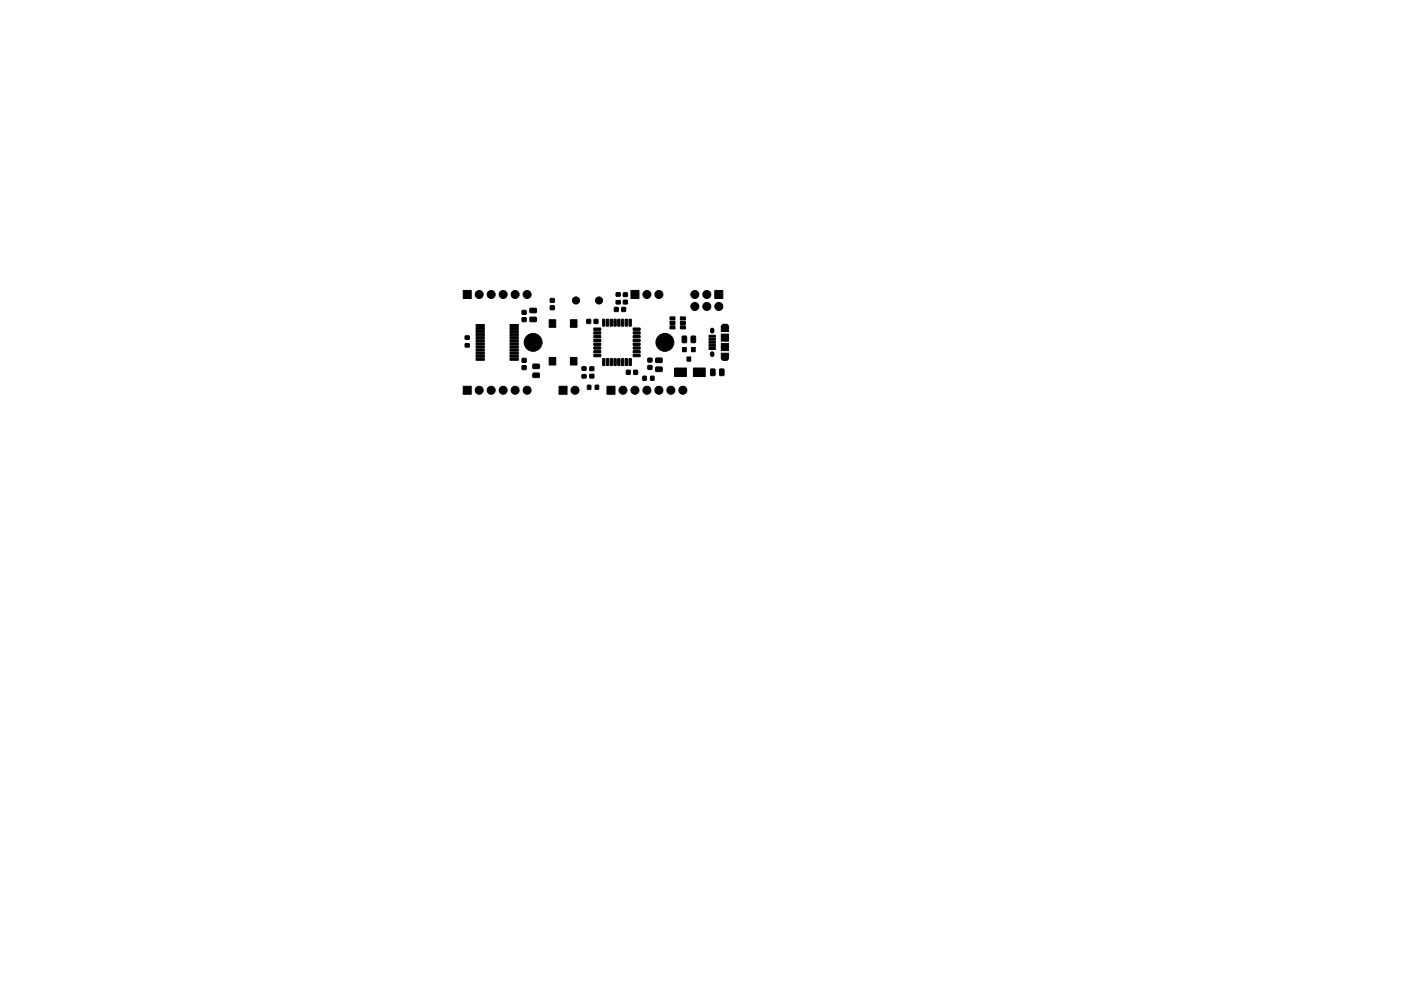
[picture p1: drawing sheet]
<svg xmlns="http://www.w3.org/2000/svg" width="297mm" height="210mm" viewBox="0 0 297 210" stroke-linecap="round" stroke-linejoin="round" font-family="sans-serif">
<g fill="#000" stroke="#000" stroke-width=".21">
<path d="M98.2 61.6h1.7v1.7h-1.7zM98.6 72.9h.9v.7h-.9zM98.6 71.3h.9v.7h-.9zM100.9 68.8h1.8v.5h-1.8zM100.9 69.5h1.8v.4h-1.8zM100.9 70.1h1.8v.5h-1.8zM100.9 70.8h1.8v.4h-1.8zM100.9 71.4h1.8v.5h-1.8zM100.9 72.1h1.8v.4h-1.8zM100.9 72.7h1.8v.5h-1.8zM100.9 73.4h1.8v.4h-1.8zM100.9 74h1.8v.5h-1.8z"/>
<path d="M100.9 74.7h1.8v.4h-1.8zM100.9 75.3h1.8v.5h-1.8zM100.9 76h1.8v.4h-1.8zM108.1 76h1.8v.4h-1.8zM108.1 75.3h1.8v.5h-1.8zM108.1 74.7h1.8v.4h-1.8zM108.1 74h1.8v.5h-1.8zM108.1 73.4h1.8v.4h-1.8zM108.1 72.7h1.8v.5h-1.8zM108.1 72.1h1.8v.4h-1.8zM108.1 71.4h1.8v.5h-1.8zM108.1 70.8h1.8v.4h-1.8z"/>
<path d="M108.1 70.1h1.8v.5h-1.8zM108.1 69.5h1.8v.4h-1.8zM108.1 68.8h1.8v.5h-1.8zM110.7 67.4h.8v.8h-.8zM110.7 65.9h.8v.8h-.8zM110.7 76.1h.8v.7h-.8zM110.7 77.6h.8v.8h-.8zM112.4 67.3h1.2l.2 .2-.1 .6-.2 .2h-1l-.2-.3zM112.4 65.4h1.2l.2 .2-.1 .6-.2 .2h-1l-.2-.3zM113 77.3l1.2-.1 .2 .3v.6l-.3 .1h-1l-.2-.2zM113 79.2l1.2-.1 .2 .3v.6l-.3 .1h-1l-.2-.2zM116.7 63.4h.8v.7h-.8z"/>
<path d="M116.7 64.9h.8v.8h-.8zM116.4 67.8h1.4v1.6h-1.4zM116.4 75.8h1.4v1.6h-1.4zM120.9 67.8h1.4v1.6h-1.4zM120.9 75.8h1.4v1.6h-1.4zM123.4 77.8h.8v.7h-.8zM123.4 79.5h.8v.7h-.8zM125.1 77.9h.8v.7h-.8zM124.4 67.8h.8v.8h-.8zM125.9 69.6h1.4l.1 .4-1.4 .1zM125.9 70.4h1.4l.1 .4-1.4 .1zM125.9 71.2h1.4l.1 .4-1.4 .1z"/>
<path d="M125.9 72h1.4l.1 .4-1.4 .1zM125.9 72.8h1.4l.1 .4-1.4 .1zM125.9 73.6h1.4l.1 .4-1.4 .1zM125.9 74.4h1.4l.1 .4-1.4 .1zM125.9 75.2h1.4l.1 .4-1.4 .1zM126 67.8h.7v.8h-.7zM127.8 76.1h.5l-.1 1.5-.4-.1zM127.8 67.7l.5 .1-.1 1.4-.4-.1zM128.6 76.1h.5l-.1 1.5-.4-.1zM128.6 67.7l.5 .1-.1 1.4-.4-.1zM129.4 76.1h.5l-.1 1.5-.4-.1zM129.4 67.7l.5 .1-.1 1.4-.4-.1z"/>
<path d="M130.2 76.1h.5l-.1 1.5-.4-.1zM130.2 67.7l.5 .1-.1 1.4-.4-.1zM130.3 65.2h.8v.9h-.8zM130.6 63.8h.9v.7h-.9zM130.6 62.1h.9v.7h-.9zM131 76.1h.5l-.1 1.5-.4-.1zM131 67.7l.5 .1-.1 1.4-.4-.1zM131.8 76.1h.5l-.1 1.5-.4-.1zM131.8 67.7l.5 .1-.1 1.4-.4-.1zM131.8 65.2h.8v.9h-.8zM132.6 76.1h.5l-.1 1.5-.4-.1zM132.6 67.7l.5 .1-.1 1.4-.4-.1z"/>
<path d="M132.8 78.6h.8v.8h-.8zM132.2 62.1h.8v.8h-.8zM132.2 63.7h.8v.8h-.8zM133.4 76.1h.5l-.1 1.5-.4-.1zM133.4 67.7l.5 .1-.1 1.4-.4-.1zM133.8 61.6h1.7v1.7h-1.7zM134.3 75.2h1.4v.4l-1.4 .1zM134.3 74.4h1.4v.4l-1.4 .1zM134.3 73.6h1.4v.4l-1.4 .1zM134.3 72.8h1.4v.4l-1.4 .1zM134.3 72h1.4v.4l-1.4 .1zM134.3 71.2h1.4v.4l-1.4 .1z"/>
<path d="M134.3 70.4h1.4v.4l-1.4 .1zM134.3 69.6h1.4v.4l-1.4 .1zM134.4 78.6h.7v.8h-.7zM136.3 79.8h.7v.9h-.7zM138 79.8h.6v.9h-.6zM137.4 76h.8v.8h-.8zM137.4 77.6h.8v.7h-.8zM139 76h1.3l.1 .2v.6l-.2 .1h-1.1l-.1-.2zM139 77.9h1.3l.1 .2v.6l-.2 .1h-1.1l-.1-.2zM143 78.1h2.5v1.8h-2.5zM142.1 67.2h1v.7h-1zM142.1 68.2h1v.6h-1z"/>
<path d="M142.1 69.1h1v.7h-1zM144.7 71.4l.6-.1 .3 .1v1.1l-.2 .2h-.5l-.3-.1zM144.7 73.7h.8v.9h-.8zM144.2 69.1h1.1v.7h-1.1zM144.2 68.2h1.1v.6h-1.1zM144.2 67.2h1.1v.7h-1.1zM145.6 75.7h.9v.9h-.9zM146.6 71.4l.6-.1 .3 .1v1.1l-.2 .2h-.5l-.3-.1zM146.6 73.7h.8v.9h-.8zM147 78.1h2.5v1.8h-2.5zM150.7 78.3h.7l.2 .1v1.1l-.1 .2h-.6l-.3-.1zM151.6 61.6h1.6v1.7h-1.6z"/>
<path d="M150.3 73.7h1.4v.4h-1.4zM150.3 73.1h1.4v.4h-1.4zM150.3 72.4h1.4v.4h-1.4zM150.3 71.8h1.4v.4h-1.4zM150.3 71.1h1.4v.4h-1.4zM152.6 78.3h.7l.2 .1v1.1l-.1 .2h-.6l-.3-.1zM152.9 69.1h1.6v1.2h-1.6zM152.9 74.9h1.6v1.2h-1.6zM152.9 72.9h1.6v1.5h-1.6zM152.9 70.9h1.6v1.5h-1.6zM98.2 81.9h1.7v1.7h-1.7zM118.5 81.9h1.7v1.7h-1.7z"/>
<path d="M124.6 81.7h.6v.9h-.6zM125.1 79.4h.8v.8h-.8zM126.2 81.7h.7v.9h-.7zM128.7 81.9h1.7v1.7h-1.7z"/>
<circle cx="101.6" cy="62.5" r=".85"/>
<circle cx="104.1" cy="62.5" r=".85"/>
<circle cx="106.7" cy="62.5" r=".85"/>
<circle cx="109.2" cy="62.5" r=".85"/>
<circle cx="111.8" cy="62.5" r=".85"/>
<circle cx="113" cy="72.6" r="1.3"/>
<circle cx="113" cy="72.6" r="1.9"/>
<circle cx="122.1" cy="63.7" r=".75"/>
<circle cx="127" cy="63.7" r=".75"/>
<circle cx="137.2" cy="62.5" r=".85"/>
<circle cx="139.7" cy="62.5" r=".85"/>
<circle cx="141" cy="72.6" r="1.3"/>
<circle cx="141" cy="72.6" r="1.9"/>
<circle cx="147.3" cy="65" r=".85"/>
<circle cx="147.3" cy="62.5" r=".85"/>
<circle cx="149.9" cy="65" r=".85"/>
<circle cx="149.9" cy="62.5" r=".85"/>
<circle cx="152.4" cy="65" r=".85"/>
<circle cx="101.6" cy="82.8" r=".85"/>
<circle cx="104.1" cy="82.8" r=".85"/>
<circle cx="106.7" cy="82.8" r=".85"/>
<circle cx="109.2" cy="82.8" r=".85"/>
<circle cx="111.8" cy="82.8" r=".85"/>
<circle cx="121.9" cy="82.8" r=".85"/>
<circle cx="132.1" cy="82.8" r=".85"/>
<circle cx="134.6" cy="82.8" r=".85"/>
<circle cx="137.2" cy="82.8" r=".85"/>
<circle cx="139.7" cy="82.8" r=".85"/>
<circle cx="142.2" cy="82.8" r=".85"/>
<circle cx="144.8" cy="82.8" r=".85"/>
</g>
<path d="M153.4 69.1h.6M153.4 76.1h.6" fill="none" stroke="#000" stroke-width=".89"/>
<path d="M151 70v.3M151 75v.3" fill="none" stroke="#000" stroke-width=".95"/>
</svg>
